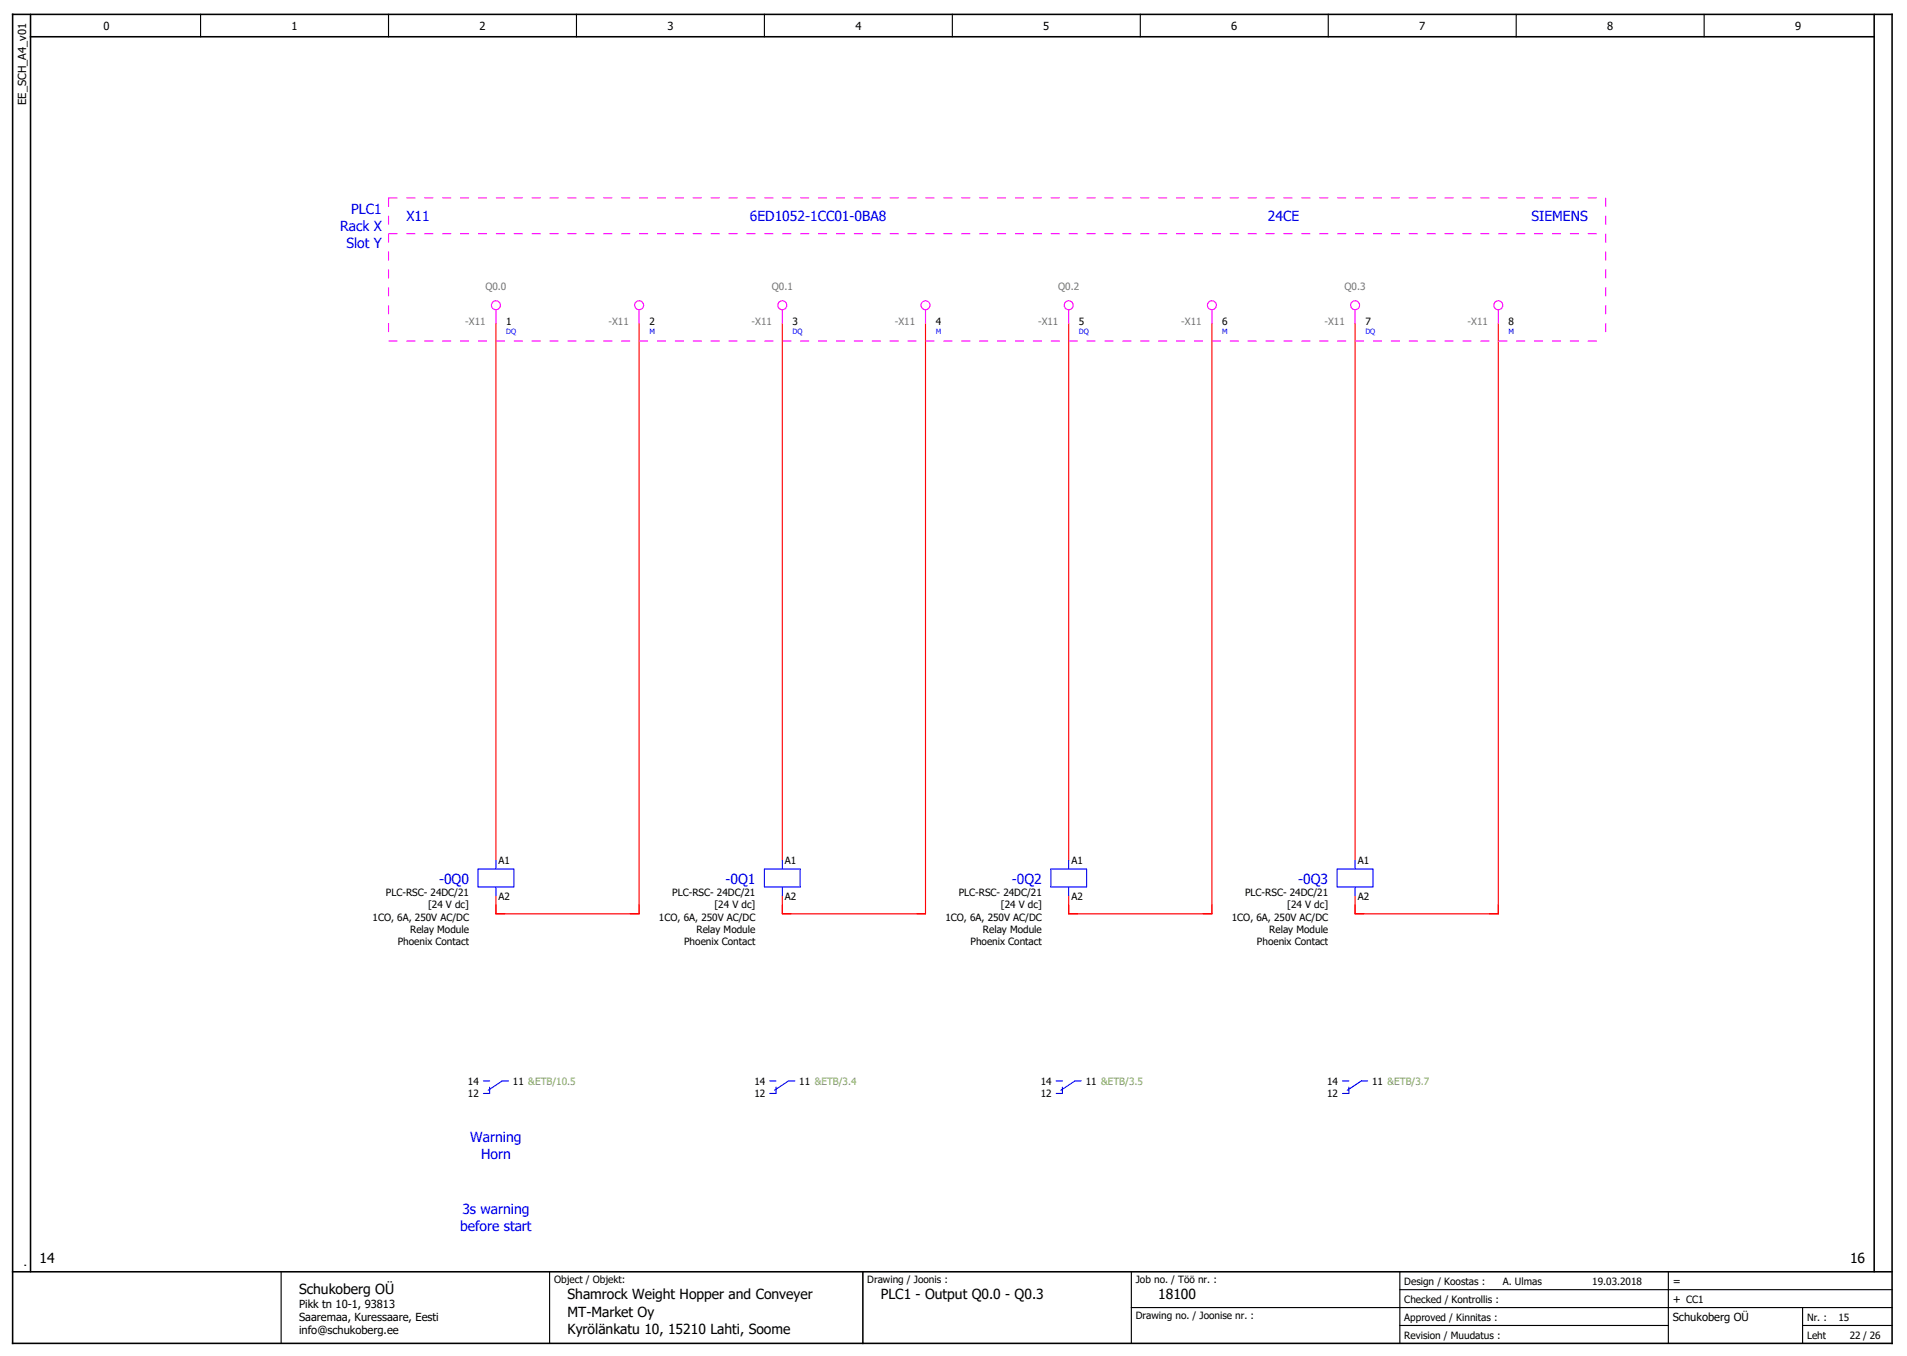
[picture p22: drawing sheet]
<svg xmlns="http://www.w3.org/2000/svg" width="426mm" height="303mm" viewBox="0 0 426 303" stroke-linecap="round" stroke-linejoin="round" font-family="sans-serif">
<defs><g id="words">
<g font-size="3.1" fill="#00f">
<text x="78.5" y="47.8">PLC1</text>
<text x="76" y="51.6">Rack X</text>
<text x="90.8" y="49.4">X11</text>
<text x="167.6" y="49.4">6ED1052-1CC01-0BA8</text>
<text x="283.3" y="49.4">24CE</text>
<text x="342.3" y="49.4">SIEMENS</text>
<text x="77.4" y="55.3">Slot Y</text>
<text x="98.1" y="197.4">-0Q0</text>
<text x="162.1" y="197.4">-0Q1</text>
<text x="226.1" y="197.4">-0Q2</text>
<text x="290.1" y="197.4">-0Q3</text>
<text x="105.1" y="255.3">Warning</text>
<text x="107.5" y="259.1">Horn</text>
<text x="102.8" y="275.1">before start</text>
<text x="103.3" y="271.3">3s warning</text>
</g>
<g font-size="3.1">
<text x="8.8" y="282.2">14</text>
<text x="413.4" y="282.2">16</text>
<text x="66.8" y="289.2">Schukoberg OÜ</text>
<text x="126.8" y="290.2">Shamrock Weight Hopper and Conveyer</text>
<text x="196.8" y="290.2">PLC1 - Output Q0.0 - Q0.3</text>
<text x="258.8" y="290.2">18100</text>
<text x="126.8" y="294.2">MT-Market Oy</text>
<text x="126.8" y="298.2">Kyrölänkatu 10, 15210 Lahti, Soome</text>
</g>
<g font-size="2.5">
<text x="23.1" y="6.7">0</text>
<text x="65.1" y="6.7">1</text>
<text x="107.1" y="6.7">2</text>
<text x="149.1" y="6.7">3</text>
<text x="191.1" y="6.7">4</text>
<text x="233.1" y="6.7">5</text>
<text x="275.1" y="6.7">6</text>
<text x="317.1" y="6.7">7</text>
<text x="359.1" y="6.7">8</text>
<text x="401.1" y="6.7">9</text>
<text x="5.8" y="23.4" transform="rotate(-90 5.8 23.4)">EE_SCH_A4_v01</text>
<text x="5.8" y="283.2" transform="rotate(-90 5.8 283.2)">.</text>
<text x="373.8" y="287.2">=</text>
<text x="66.8" y="292.2">Pikk tn 10-1, 93813</text>
<text x="373.8" y="291.2">+ CC1</text>
<text x="66.8" y="295.2">Saaremaa, Kuressaare, Eesti</text>
<text x="66.8" y="298.2">info@schukoberg.ee</text>
<text x="373.8" y="295.2">Schukoberg OÜ</text>
</g>
<g font-size="2.2" fill="#767676">
<text x="108.5" y="64.8">Q0.0</text>
<text x="172.5" y="64.8">Q0.1</text>
<text x="236.5" y="64.8">Q0.2</text>
<text x="300.5" y="64.8">Q0.3</text>
<text x="104" y="72.7">-X11</text>
<text x="136" y="72.7">-X11</text>
<text x="168" y="72.7">-X11</text>
<text x="200" y="72.7">-X11</text>
<text x="232" y="72.7">-X11</text>
<text x="264" y="72.7">-X11</text>
<text x="296" y="72.7">-X11</text>
<text x="328" y="72.7">-X11</text>
</g>
<g font-size="2.2">
<text x="113.1" y="72.7">1</text>
<text x="145.1" y="72.7">2</text>
<text x="177.1" y="72.7">3</text>
<text x="209.1" y="72.7">4</text>
<text x="241.1" y="72.7">5</text>
<text x="273.1" y="72.7">6</text>
<text x="305.1" y="72.7">7</text>
<text x="337.1" y="72.7">8</text>
<text x="111.4" y="193.2">A1</text>
<text x="175.4" y="193.2">A1</text>
<text x="239.4" y="193.2">A1</text>
<text x="303.4" y="193.2">A1</text>
<text x="86.2" y="200.3">PLC-RSC- 24DC/21</text>
<text x="95.7" y="203">[24 V dc]</text>
<text x="111.4" y="201.1">A2</text>
<text x="150.2" y="200.3">PLC-RSC- 24DC/21</text>
<text x="159.7" y="203">[24 V dc]</text>
<text x="175.4" y="201.1">A2</text>
<text x="214.2" y="200.3">PLC-RSC- 24DC/21</text>
<text x="223.7" y="203">[24 V dc]</text>
<text x="239.4" y="201.1">A2</text>
<text x="278.2" y="200.3">PLC-RSC- 24DC/21</text>
<text x="287.7" y="203">[24 V dc]</text>
<text x="303.4" y="201.1">A2</text>
<text x="83.3" y="205.7">1CO, 6A, 250V AC/DC</text>
<text x="91.6" y="208.4">Relay Module</text>
<text x="147.3" y="205.7">1CO, 6A, 250V AC/DC</text>
<text x="155.7" y="208.4">Relay Module</text>
<text x="211.3" y="205.7">1CO, 6A, 250V AC/DC</text>
<text x="219.7" y="208.4">Relay Module</text>
<text x="275.3" y="205.7">1CO, 6A, 250V AC/DC</text>
<text x="283.6" y="208.4">Relay Module</text>
<text x="88.9" y="211.1">Phoenix Contact</text>
<text x="152.9" y="211.1">Phoenix Contact</text>
<text x="216.9" y="211.1">Phoenix Contact</text>
<text x="280.9" y="211.1">Phoenix Contact</text>
<text x="104.6" y="245.3">12</text>
<text x="104.6" y="242.5">14</text>
<text x="114.6" y="242.5">11 &amp;ETB/10.5</text>
<text x="168.6" y="245.3">12</text>
<text x="168.6" y="242.5">14</text>
<text x="178.6" y="242.5">11 &amp;ETB/3.4</text>
<text x="232.6" y="245.3">12</text>
<text x="232.6" y="242.5">14</text>
<text x="242.6" y="242.5">11 &amp;ETB/3.5</text>
<text x="296.6" y="245.3">12</text>
<text x="296.6" y="242.5">14</text>
<text x="306.6" y="242.5">11 &amp;ETB/3.7</text>
<text x="123.8" y="286.8">Object / Objekt:</text>
<text x="193.8" y="286.8">Drawing / Joonis :</text>
<text x="253.8" y="286.8">Job no. / Töö nr. :</text>
<text x="313.8" y="287.2">Design / Koostas :</text>
<text x="335.8" y="287.2">A. Ulmas</text>
<text x="355.8" y="287.2">19.03.2018</text>
<text x="313.8" y="291.2">Checked / Kontrollis :</text>
<text x="253.8" y="294.8">Drawing no. / Joonise nr. :</text>
<text x="313.8" y="295.2">Approved / Kinnitas :</text>
<text x="313.8" y="299.2">Revision / Muudatus :</text>
<text x="403.8" y="295.2">Nr. :</text>
<text x="403.8" y="299.2">Leht</text>
<text x="410.8" y="295.2">15</text>
<text x="413.4" y="299.2">22 / 26</text>
</g>
<g font-size="1.6" fill="#00f">
<text x="113.1" y="74.7">DQ</text>
<text x="145.1" y="74.7">M</text>
<text x="177.1" y="74.7">DQ</text>
<text x="209.1" y="74.7">M</text>
<text x="241.1" y="74.7">DQ</text>
<text x="273.1" y="74.7">M</text>
<text x="305.1" y="74.7">DQ</text>
<text x="337.1" y="74.7">M</text>
</g>
</g></defs>
<g fill="none" stroke="#000" stroke-width=".25">
<path d="M44.8 3.2v5M86.8 3.2v5M128.8 3.2v5M170.8 3.2v5M212.8 3.2v5M254.8 3.2v5M296.8 3.2v5M338.8 3.2v5M380.8 3.2v5M62.8 284.2v16M122.8 284.2v16M252.8 292.2h170"/>
<path d="M252.8 284.2v16M312.8 296.2h60M312.8 284.2v16M312.8 288.2h110M372.8 284.2v16M402.8 296.2h20M402.8 292.2v8"/>
</g>
<path d="M2.8 3.2h420v297h-420zM6.8 8.2h412M6.8 3.2v281M418.8 3.2v281M2.8 284.2h420M192.8 284.2v16" fill="none" stroke="#000" stroke-width=".35"/>
<path d="M110.8 72.2v120M142.8 72.2v132h-32v-4M174.8 72.2v120M206.8 72.2v132h-32v-4M238.8 72.2v120M270.8 72.2v132h-32v-4M302.8 72.2v120M334.8 72.2v132h-32v-4" fill="none" stroke="#f00" stroke-width=".25"/>
<path d="M86.8 52.2h272M86.8 44.2h272M86.8 44.2v32M358.8 44.2v32M86.8 76.2h272" fill="none" stroke="#f0f" stroke-width=".25" stroke-dasharray="2 2" stroke-linecap="butt"/>
<g fill="none" stroke="#f0f" stroke-width=".25">
<path d="M110.8 69.2v3M142.8 69.2v3M174.8 69.2v3M206.8 69.2v3M238.8 69.2v3M270.8 69.2v3M302.8 69.2v3M334.8 69.2v3"/>
<circle cx="110.8" cy="68.2" r="1"/>
<circle cx="142.8" cy="68.2" r="1"/>
<circle cx="174.8" cy="68.2" r="1"/>
<circle cx="206.8" cy="68.2" r="1"/>
<circle cx="238.8" cy="68.2" r="1"/>
<circle cx="270.8" cy="68.2" r="1"/>
<circle cx="302.8" cy="68.2" r="1"/>
<circle cx="334.8" cy="68.2" r="1"/>
</g>
<g fill="none" stroke="#00f" stroke-width=".25">
<path d="M106.8 194.2h8v4h-8zM110.8 192.2v2M110.8 198.2v2M170.8 194.2h8v4h-8zM174.8 192.2v2M174.8 198.2v2M234.8 194.2h8v4h-8zM238.8 192.2v2M238.8 198.2v2M298.8 194.2h8v4h-8zM302.8 192.2v2M302.8 198.2v2"/>
<path d="M108 241.6h1.4M109.4 243v1.4h-1.4M113.6 241.6h-1.4l-3.1 2.1M172 241.6h1.4M173.4 243v1.4h-1.4M177.6 241.6h-1.4l-3.1 2.1M236 241.6h1.4M237.4 243v1.4h-1.4M241.6 241.6h-1.4l-3.1 2.1M300 241.6h1.4M301.4 243v1.4h-1.4M305.6 241.6h-1.4l-3.1 2.1"/>
</g>
<use href="#words"/>
</svg>
